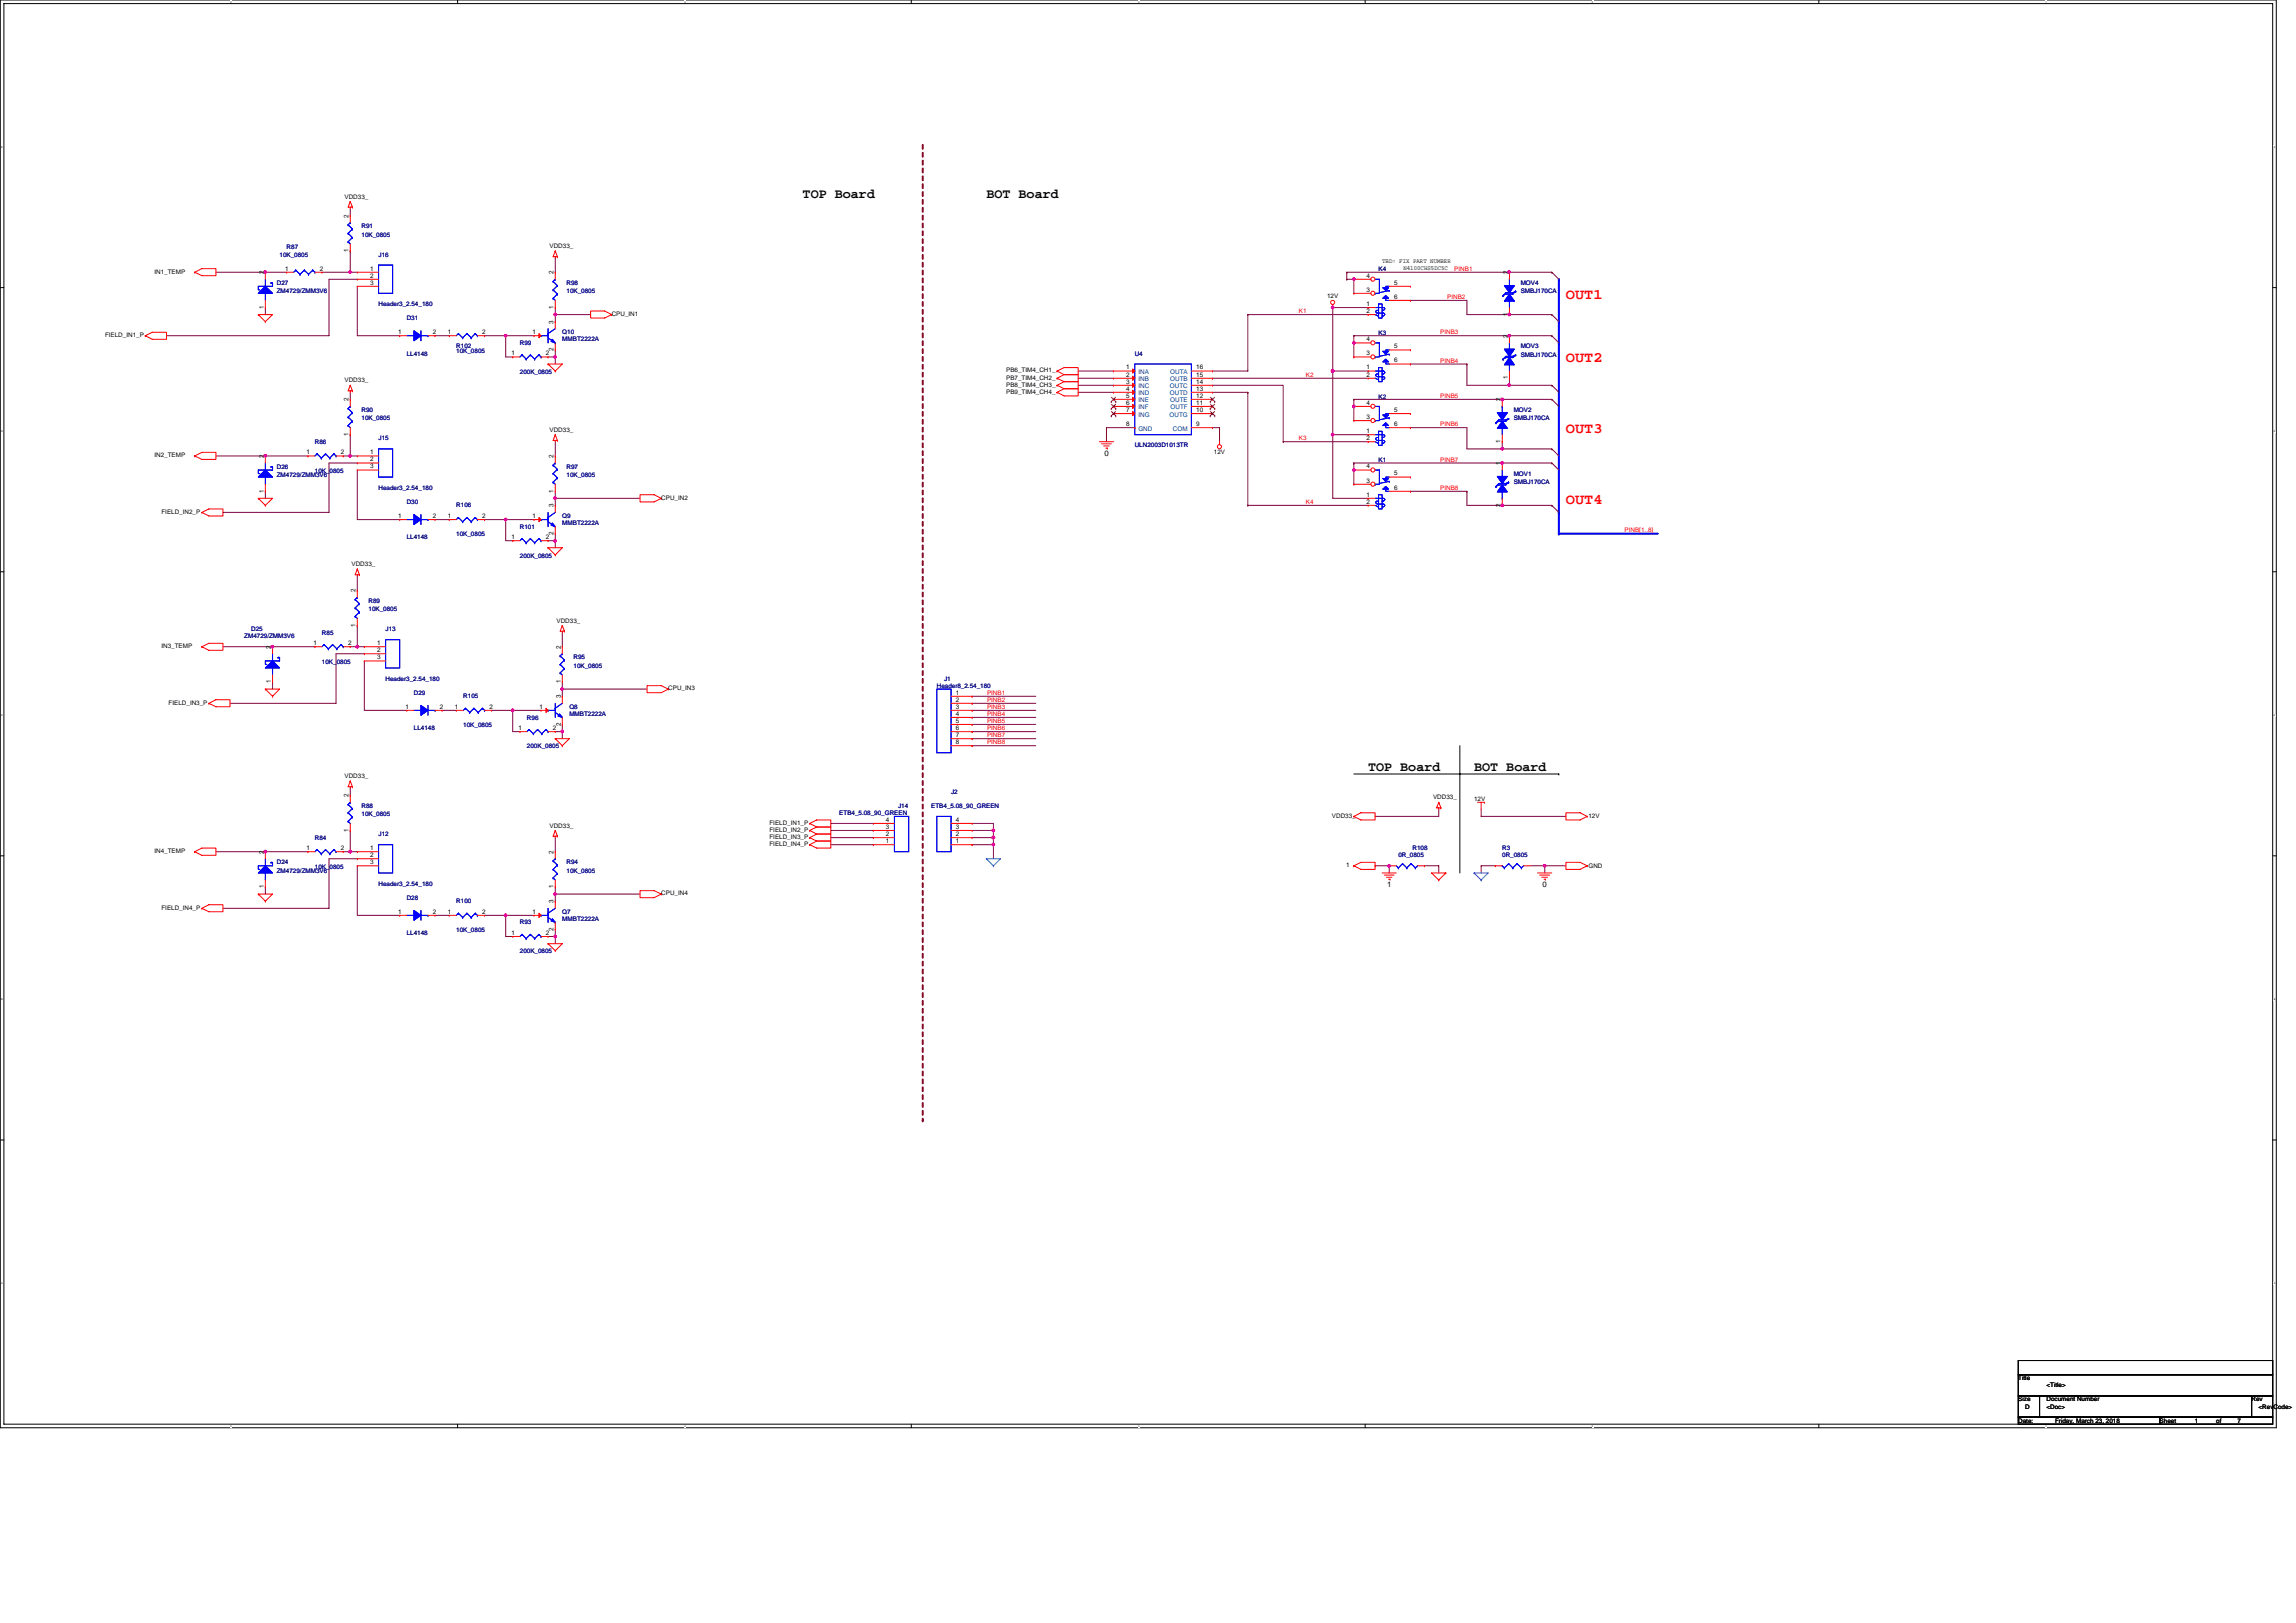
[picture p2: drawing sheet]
<svg xmlns="http://www.w3.org/2000/svg" width="297mm" height="210mm" viewBox="0 0 297 210" stroke-linecap="round" stroke-linejoin="round" font-family="sans-serif">
<defs><g id="words">
<g font-size="1.9" fill="#f00">
<text x="202.6" y="38.7">OUT1</text>
<text x="202.6" y="46.9">OUT2</text>
<text x="202.6" y="56">OUT3</text>
<text x="202.6" y="65.2">OUT4</text>
</g>
<g font-size="1.7">
<text x="103.8" y="25.7">TOP Board</text>
<text x="127.6" y="25.7">BOT Board</text>
<text x="177" y="99.7">TOP Board</text>
<text x="190.7" y="99.7">BOT Board</text>
</g>
<g font-size="1">
<text x="142.9" y="59">0</text>
<text x="179.4" y="114.8">1</text>
<text x="199.6" y="114.8">0</text>
</g>
<g font-size=".8">
<text x="44.6" y="25.7">VDD33_</text>
<text x="45.1" y="28.2" transform="rotate(-90 45.1 28.2)">2</text>
<text x="20" y="35.4">IN1_TEMP</text>
<text x="34.1" y="35.5" transform="rotate(-90 34.1 35.5)">2</text>
<text x="36.9" y="35">1</text>
<text x="41.4" y="35">2</text>
<text x="45.1" y="32.6" transform="rotate(-90 45.1 32.6)">1</text>
<text x="47.9" y="35">1</text>
<text x="47.9" y="35.9">2</text>
<text x="71.1" y="32.1">VDD33_</text>
<text x="71.6" y="35.5" transform="rotate(-90 71.6 35.5)">2</text>
<text x="176.8" y="35.9">4</text>
<text x="178.8" y="34">TBD: FIX PART NUMBER</text>
<text x="181.6" y="34.9">N4100CHS5DC5C</text>
<text x="195.1" y="35.5" transform="rotate(-90 195.1 35.5)">2</text>
<text x="34.1" y="39.9" transform="rotate(-90 34.1 39.9)">1</text>
<text x="47.9" y="36.8">3</text>
<text x="71.6" y="41.9" transform="rotate(-90 71.6 41.9)">3</text>
<text x="71.6" y="39.9" transform="rotate(-90 71.6 39.9)">1</text>
<text x="79.1" y="40.9">CPU_IN1</text>
<text x="171.7" y="38.5">12V</text>
<text x="176.8" y="37.7">3</text>
<text x="176.8" y="39.6">1</text>
<text x="176.8" y="40.5">2</text>
<text x="180.4" y="36.8">5</text>
<text x="180.4" y="38.7">6</text>
<text x="195.1" y="40.9" transform="rotate(-90 195.1 40.9)">1</text>
<text x="13.6" y="43.6">FIELD_IN1_P</text>
<text x="51.5" y="43.2">1</text>
<text x="56" y="43.2">2</text>
<text x="57.9" y="43.2">1</text>
<text x="62.4" y="43.2">2</text>
<text x="66.2" y="46">1</text>
<text x="68.9" y="43.2">1</text>
<text x="70.6" y="46">2</text>
<text x="71.6" y="45.4" transform="rotate(-90 71.6 45.4)">2</text>
<text x="145.7" y="47.8">1</text>
<text x="154.8" y="47.8">16</text>
<text x="176.8" y="44.2">4</text>
<text x="176.8" y="46">3</text>
<text x="176.8" y="47.8">1</text>
<text x="180.4" y="45.1">5</text>
<text x="180.4" y="46.9">6</text>
<text x="195.1" y="43.7" transform="rotate(-90 195.1 43.7)">2</text>
<text x="44.6" y="49.5">VDD33_</text>
<text x="45.1" y="51.9" transform="rotate(-90 45.1 51.9)">2</text>
<text x="130.2" y="48.2">PB6_TIM4_CH1_</text>
<text x="130.2" y="49.1">PB7_TIM4_CH2_</text>
<text x="130.2" y="50">PB8_TIM4_CH3_</text>
<text x="130.2" y="50.9">PB9_TIM4_CH4_</text>
<text x="145.7" y="48.7">2</text>
<text x="145.7" y="49.6">3</text>
<text x="145.7" y="50.5">4</text>
<text x="145.7" y="51.5">5</text>
<text x="145.7" y="52.4">6</text>
<text x="145.7" y="53.3">7</text>
<text x="154.8" y="50.5">13</text>
<text x="154.8" y="49.6">14</text>
<text x="154.8" y="51.5">12</text>
<text x="154.8" y="48.7">15</text>
<text x="154.8" y="53.3">10</text>
<text x="154.8" y="52.4">11</text>
<text x="176.8" y="48.7">2</text>
<text x="176.8" y="52.4">4</text>
<text x="180.4" y="53.3">5</text>
<text x="194.1" y="51.9" transform="rotate(-90 194.1 51.9)">2</text>
<text x="195.1" y="49.1" transform="rotate(-90 195.1 49.1)">1</text>
<text x="20" y="59.2">IN2_TEMP</text>
<text x="34.1" y="59.3" transform="rotate(-90 34.1 59.3)">2</text>
<text x="39.6" y="58.8">1</text>
<text x="44.1" y="58.8">2</text>
<text x="45.1" y="56.4" transform="rotate(-90 45.1 56.4)">1</text>
<text x="47.9" y="58.8">1</text>
<text x="47.9" y="59.7">2</text>
<text x="71.1" y="55.9">VDD33_</text>
<text x="71.6" y="59.3" transform="rotate(-90 71.6 59.3)">2</text>
<text x="145.7" y="55.1">8</text>
<text x="154.8" y="55.1">9</text>
<text x="157.1" y="58.8">12V</text>
<text x="176.8" y="54.2">3</text>
<text x="176.8" y="56">1</text>
<text x="176.8" y="56.9">2</text>
<text x="180.4" y="55.1">6</text>
<text x="194.1" y="57.3" transform="rotate(-90 194.1 57.3)">1</text>
<text x="34.1" y="63.7" transform="rotate(-90 34.1 63.7)">1</text>
<text x="47.9" y="60.6">3</text>
<text x="71.6" y="65.7" transform="rotate(-90 71.6 65.7)">3</text>
<text x="71.6" y="63.7" transform="rotate(-90 71.6 63.7)">1</text>
<text x="85.6" y="64.6">CPU_IN2</text>
<text x="176.8" y="60.6">4</text>
<text x="176.8" y="62.4">3</text>
<text x="176.8" y="64.3">1</text>
<text x="176.8" y="65.2">2</text>
<text x="180.4" y="61.5">5</text>
<text x="180.4" y="63.4">6</text>
<text x="194.1" y="65.6" transform="rotate(-90 194.1 65.6)">2</text>
<text x="194.1" y="60.2" transform="rotate(-90 194.1 60.2)">1</text>
<text x="20.9" y="66.5">FIELD_IN2_P</text>
<text x="51.5" y="67">1</text>
<text x="56" y="67">2</text>
<text x="57.9" y="67">1</text>
<text x="62.4" y="67">2</text>
<text x="66.2" y="69.7">1</text>
<text x="68.9" y="67">1</text>
<text x="70.6" y="69.7">2</text>
<text x="71.6" y="69.2" transform="rotate(-90 71.6 69.2)">2</text>
<text x="45.5" y="73.2">VDD33_</text>
<text x="46" y="76.6" transform="rotate(-90 46 76.6)">2</text>
<text x="20.9" y="83.8">IN3_TEMP</text>
<text x="35" y="83.9" transform="rotate(-90 35 83.9)">2</text>
<text x="40.6" y="83.5">1</text>
<text x="45" y="83.5">2</text>
<text x="46" y="81.1" transform="rotate(-90 46 81.1)">1</text>
<text x="48.8" y="83.5">1</text>
<text x="72" y="80.6">VDD33_</text>
<text x="72.5" y="83.9" transform="rotate(-90 72.5 83.9)">2</text>
<text x="35" y="88.4" transform="rotate(-90 35 88.4)">1</text>
<text x="48.8" y="84.4">2</text>
<text x="48.8" y="85.3">3</text>
<text x="72.5" y="88.4" transform="rotate(-90 72.5 88.4)">1</text>
<text x="86.5" y="89.3">CPU_IN3</text>
<text x="123.7" y="89.9">1</text>
<text x="21.8" y="91.2">FIELD_IN3_P</text>
<text x="52.4" y="91.7">1</text>
<text x="56.9" y="91.7">2</text>
<text x="58.8" y="91.7">1</text>
<text x="63.3" y="91.7">2</text>
<text x="67.1" y="94.4">1</text>
<text x="69.8" y="91.7">1</text>
<text x="71.5" y="94.4">2</text>
<text x="72.5" y="93.9" transform="rotate(-90 72.5 93.9)">2</text>
<text x="72.5" y="90.4" transform="rotate(-90 72.5 90.4)">3</text>
<text x="123.7" y="90.8">2</text>
<text x="123.7" y="91.7">3</text>
<text x="123.7" y="92.6">4</text>
<text x="123.7" y="93.5">5</text>
<text x="123.7" y="94.4">6</text>
<text x="123.7" y="95.4">7</text>
<text x="44.6" y="100.7">VDD33_</text>
<text x="123.7" y="96.3">8</text>
<text x="45.1" y="107.6" transform="rotate(-90 45.1 107.6)">1</text>
<text x="45.1" y="103.2" transform="rotate(-90 45.1 103.2)">2</text>
<text x="71.1" y="107.1">VDD33_</text>
<text x="99.5" y="106.7">FIELD_IN1_P</text>
<text x="99.5" y="107.6">FIELD_IN2_P</text>
<text x="114.6" y="107.2">3</text>
<text x="114.6" y="106.3">4</text>
<text x="123.7" y="107.2">3</text>
<text x="123.7" y="106.3">4</text>
<text x="172.3" y="105.8">VDD33_</text>
<text x="185.4" y="103.4">VDD33_</text>
<text x="190.7" y="103.6">12V</text>
<text x="205.5" y="105.9">12V</text>
<text x="20" y="110.4">IN4_TEMP</text>
<text x="34.1" y="110.5" transform="rotate(-90 34.1 110.5)">2</text>
<text x="39.6" y="110">1</text>
<text x="44.1" y="110">2</text>
<text x="47.9" y="110">1</text>
<text x="47.9" y="110.9">2</text>
<text x="47.9" y="111.8">3</text>
<text x="71.6" y="110.5" transform="rotate(-90 71.6 110.5)">2</text>
<text x="99.5" y="108.5">FIELD_IN3_P</text>
<text x="99.5" y="109.5">FIELD_IN4_P</text>
<text x="114.6" y="109.1">1</text>
<text x="114.6" y="108.2">2</text>
<text x="123.7" y="109.1">1</text>
<text x="123.7" y="108.2">2</text>
<text x="174.2" y="112.2">1</text>
<text x="205.5" y="112.3">GND</text>
<text x="20.9" y="117.7">FIELD_IN4_P</text>
<text x="34.1" y="114.9" transform="rotate(-90 34.1 114.9)">1</text>
<text x="51.5" y="118.2">1</text>
<text x="56" y="118.2">2</text>
<text x="57.9" y="118.2">1</text>
<text x="62.4" y="118.2">2</text>
<text x="68.9" y="118.2">1</text>
<text x="71.6" y="116.9" transform="rotate(-90 71.6 116.9)">3</text>
<text x="71.6" y="114.9" transform="rotate(-90 71.6 114.9)">1</text>
<text x="85.6" y="115.8">CPU_IN4</text>
<text x="66.2" y="120.9">1</text>
<text x="70.6" y="120.9">2</text>
<text x="71.6" y="120.4" transform="rotate(-90 71.6 120.4)">2</text>
<text x="261.1" y="178.6">Title</text>
<text x="264.8" y="179.5">&lt;Title&gt;</text>
<text x="261.1" y="181.3">Size</text>
<text x="261.1" y="184.1">Date:</text>
<text x="262" y="182.2">D</text>
<text x="264.8" y="181.3">Document Number</text>
<text x="264.8" y="182.2">&lt;Doc&gt;</text>
<text x="265.9" y="184.1">Friday, March 23, 2018</text>
<text x="279.4" y="184.1">Sheet</text>
<text x="284" y="184.1">1</text>
<text x="286.7" y="184.1">of</text>
<text x="289.5" y="184.1">7</text>
<text x="291.3" y="181.3">Rev</text>
<text x="292.2" y="182.2">&lt;RevCode&gt;</text>
</g>
<g font-size=".8" fill="#000080">
<text x="46.8" y="29.5">R91</text>
<text x="36.2" y="33.2">10K_0805</text>
<text x="37.1" y="32.3">R87</text>
<text x="46.8" y="30.6">10K_0805</text>
<text x="49" y="33.2">J16</text>
<text x="178.3" y="35.1">K4</text>
<text x="35.8" y="36.9">D27</text>
<text x="35.8" y="38">ZM4729/ZMM3V6</text>
<text x="49" y="39.6">Header3_2.54_180</text>
<text x="52.6" y="41.4">D31</text>
<text x="73.3" y="36.9">R98</text>
<text x="73.3" y="38">10K_0805</text>
<text x="196.7" y="36.9">MOV4</text>
<text x="196.7" y="38">SMBJ170CA</text>
<text x="52.6" y="46">LL4148</text>
<text x="59" y="45.1">R102</text>
<text x="59" y="45.6">10K_0805</text>
<text x="67.3" y="44.6">R99</text>
<text x="72.7" y="43.2">Q10</text>
<text x="72.7" y="44.2">MMBT2222A</text>
<text x="146.8" y="46.1">U4</text>
<text x="178.3" y="43.3">K3</text>
<text x="196.7" y="45.1">MOV3</text>
<text x="196.7" y="46.2">SMBJ170CA</text>
<text x="46.8" y="53.3">R90</text>
<text x="67.3" y="48.4">200K_0805</text>
<text x="178.3" y="51.6">K2</text>
<text x="195.8" y="53.3">MOV2</text>
<text x="40.7" y="57.4">R86</text>
<text x="46.8" y="54.4">10K_0805</text>
<text x="49" y="57">J15</text>
<text x="146.8" y="57.9">ULN2003D1013TR</text>
<text x="178.3" y="59.8">K1</text>
<text x="195.8" y="54.4">SMBJ170CA</text>
<text x="35.8" y="60.6">D26</text>
<text x="35.8" y="61.7">ZM4729/ZMM3V6</text>
<text x="40.7" y="61.2">10K_0805</text>
<text x="49" y="63.4">Header3_2.54_180</text>
<text x="52.6" y="65.2">D30</text>
<text x="59" y="65.7">R106</text>
<text x="73.3" y="60.6">R97</text>
<text x="73.3" y="61.7">10K_0805</text>
<text x="195.8" y="61.5">MOV1</text>
<text x="195.8" y="62.6">SMBJ170CA</text>
<text x="52.6" y="69.8">LL4148</text>
<text x="59" y="69.4">10K_0805</text>
<text x="67.3" y="68.4">R101</text>
<text x="72.7" y="67">Q9</text>
<text x="72.7" y="67.9">MMBT2222A</text>
<text x="47.7" y="78">R89</text>
<text x="67.3" y="72.1">200K_0805</text>
<text x="31.6" y="82.6">ZM4729/ZMM3V6</text>
<text x="32.5" y="81.7">D25</text>
<text x="41.7" y="82.1">R85</text>
<text x="47.7" y="79.1">10K_0805</text>
<text x="49.9" y="81.7">J13</text>
<text x="41.7" y="85.9">10K_0805</text>
<text x="49.9" y="88.1">Header3_2.54_180</text>
<text x="53.5" y="89.9">D29</text>
<text x="74.2" y="85.3">R95</text>
<text x="74.2" y="86.4">10K_0805</text>
<text x="121.2" y="89">Header8_2.54_180</text>
<text x="122.1" y="88.1">J1</text>
<text x="53.5" y="94.4">LL4148</text>
<text x="59.9" y="90.3">R105</text>
<text x="59.9" y="94.1">10K_0805</text>
<text x="68.2" y="93.1">R96</text>
<text x="73.7" y="91.7">Q8</text>
<text x="73.7" y="92.6">MMBT2222A</text>
<text x="68.2" y="96.8">200K_0805</text>
<text x="46.8" y="104.5">R88</text>
<text x="46.8" y="105.6">10K_0805</text>
<text x="108.6" y="105.4">ETB4_5.08_90_GREEN</text>
<text x="116.2" y="104.5">J14</text>
<text x="120.5" y="104.5">ETB4_5.08_90_GREEN</text>
<text x="123" y="102.7">J2</text>
<text x="35.8" y="111.8">D24</text>
<text x="35.8" y="112.9">ZM4729/ZMM3V6</text>
<text x="40.7" y="108.6">R84</text>
<text x="40.7" y="112.4">10K_0805</text>
<text x="49" y="108.2">J12</text>
<text x="73.3" y="111.8">R94</text>
<text x="73.3" y="112.9">10K_0805</text>
<text x="180.9" y="110.9">0R_0805</text>
<text x="182.7" y="110">R108</text>
<text x="194.3" y="110">R3</text>
<text x="194.3" y="110.9">0R_0805</text>
<text x="49" y="114.6">Header3_2.54_180</text>
<text x="52.6" y="116.4">D28</text>
<text x="59" y="116.9">R100</text>
<text x="67.3" y="119.6">R93</text>
<text x="72.7" y="118.2">Q7</text>
<text x="72.7" y="119.1">MMBT2222A</text>
<text x="52.6" y="121">LL4148</text>
<text x="59" y="120.6">10K_0805</text>
<text x="67.3" y="123.4">200K_0805</text>
</g>
<g font-size=".8" fill="#f00">
<text x="188.1" y="35">PINB1</text>
<text x="168" y="40.5">K1</text>
<text x="187.2" y="38.7">PINB2</text>
<text x="186.3" y="46.9">PINB4</text>
<text x="186.3" y="43.2">PINB3</text>
<text x="168.9" y="48.7">K2</text>
<text x="186.3" y="51.5">PINB5</text>
<text x="168" y="57">K3</text>
<text x="186.3" y="55.1">PINB6</text>
<text x="186.3" y="59.7">PINB7</text>
<text x="168.9" y="65.2">K4</text>
<text x="186.3" y="63.4">PINB8</text>
<text x="210.2" y="68.8">PINB[1..8]</text>
<text x="127.7" y="89.9">PINB1</text>
<text x="127.7" y="90.8">PINB2</text>
<text x="127.7" y="94.5">PINB6</text>
<text x="127.7" y="92.6">PINB4</text>
<text x="127.7" y="91.7">PINB3</text>
<text x="127.7" y="93.5">PINB5</text>
<text x="127.7" y="95.4">PINB7</text>
<text x="127.7" y="96.3">PINB8</text>
</g>
<g font-size=".8" fill="#004080">
<text x="147.3" y="48.4">INA</text>
<text x="147.3" y="49.3">INB</text>
<text x="147.3" y="50.2">INC</text>
<text x="147.3" y="51.1">IND</text>
<text x="147.3" y="52">INE</text>
<text x="147.3" y="53">INF</text>
<text x="147.3" y="53.9">ING</text>
<text x="151.3" y="53.9">OUTG</text>
<text x="151.4" y="51.1">OUTD</text>
<text x="151.4" y="50.2">OUTC</text>
<text x="151.4" y="52">OUTE</text>
<text x="151.4" y="49.3">OUTB</text>
<text x="151.4" y="48.4">OUTA</text>
<text x="151.4" y="53">OUTF</text>
<text x="147.3" y="55.7">GND</text>
<text x="151.7" y="55.7">COM</text>
</g>
<g font-size=".3">
<text x="29.8" y=".4">5</text>
<text x="88.5" y=".4">4</text>
<text x="147.2" y=".4">3</text>
<text x="205.9" y=".4">2</text>
<text x="264.6" y=".4">1</text>
<text x=".2" y="19.1">E</text>
<text x="294.1" y="19.1">E</text>
<text x=".2" y="55.9">D</text>
<text x="294.1" y="55.9">D</text>
<text x=".2" y="92.6">C</text>
<text x="294.1" y="92.6">C</text>
<text x=".2" y="129.4">B</text>
<text x="294.1" y="129.4">B</text>
<text x=".2" y="166.2">A</text>
<text x="294.1" y="166.2">A</text>
<text x="29.8" y="184.6">5</text>
<text x="88.5" y="184.6">4</text>
<text x="147.2" y="184.6">3</text>
<text x="205.9" y="184.6">2</text>
<text x="264.6" y="184.6">1</text>
</g>
</g></defs>
<path d="M0 0h294.5v184.7h-294.5zM.5 .5h293.5v183.8h-293.5z" fill="none" stroke="#000" stroke-width=".13"/>
<g fill="#fff">
<path d="M29.8 .1h.2v.3h-.2z"/>
<path d="M29.8 184.3h.2v.4h-.2z"/>
</g>
<path d="M59.2 0v.5M59.2 184.3v.4" fill="none" stroke="#000" stroke-width=".13"/>
<g fill="#fff">
<path d="M88.5 .1h.2v.3h-.2z"/>
<path d="M88.5 184.3h.2v.4h-.2z"/>
</g>
<path d="M117.9 0v.5M117.9 184.3v.4" fill="none" stroke="#000" stroke-width=".13"/>
<g fill="#fff">
<path d="M147.2 .1h.2v.3h-.2z"/>
<path d="M147.2 184.3h.2v.4h-.2z"/>
</g>
<path d="M176.6 0v.5M176.6 184.3v.4" fill="none" stroke="#000" stroke-width=".13"/>
<g fill="#fff">
<path d="M205.9 .1h.2v.3h-.2z"/>
<path d="M205.9 184.3h.2v.4h-.2z"/>
</g>
<path d="M235.3 0v.5M235.3 184.3v.4" fill="none" stroke="#000" stroke-width=".13"/>
<g fill="#fff">
<path d="M264.6 .1h.2v.3h-.2z"/>
<path d="M264.6 184.3h.2v.4h-.2z"/>
<path d="M.2 18.8h.2v.4h-.2z"/>
<path d="M294.1 18.8h.3v.4h-.3z"/>
<path d="M.2 55.6h.2v.3h-.2z"/>
<path d="M294.1 55.6h.3v.3h-.3z"/>
</g>
<path d="M0 37.2h.5M294 37.2h.5" fill="none" stroke="#000" stroke-width=".13"/>
<g fill="#fff">
<path d="M.2 92.4h.2v.3h-.2z"/>
<path d="M294.1 92.4h.3v.3h-.3z"/>
</g>
<path d="M0 74h.5M294 74h.5" fill="none" stroke="#000" stroke-width=".13"/>
<g fill="#fff">
<path d="M.2 129.1h.2v.4h-.2z"/>
<path d="M294.1 129.1h.3v.4h-.3z"/>
</g>
<path d="M0 110.7h.5M294 110.7h.5" fill="none" stroke="#000" stroke-width=".13"/>
<g fill="#fff">
<path d="M.2 165.9h.2v.3h-.2z"/>
<path d="M294.1 165.9h.2v.3h-.2z"/>
</g>
<path d="M188.9 96.5v16.4M175.2 100.1h26.5M201.7 100.1h.1M0 147.5h.5M294 147.5h.5M261.1 176h32.9v1.9h-32.9zM261.1 177.9h32.9v2.7h-32.9zM261.1 183.3h18.3v1h-18.3zM261.1 180.6h2.8v2.7h-2.8zM263.9 180.6h27.4v2.7h-27.4zM279.4 183.3h14.6v1h-14.6zM291.3 180.6h2.7v2.7h-2.7z" fill="none" stroke="#000" stroke-width=".13"/>
<path d="M119.4 18.8v126.1M119.4 144.9h.1" fill="none" stroke="#800000" stroke-width=".25" stroke-dasharray=".5 .5"/>
<path d="M201.7 36.1v30.2M201.7 36.1h.1M201.7 44.4h.1M201.7 41.6h.1M201.7 66.3h.1M201.7 69h.1M201.7 66.3v2.7M201.7 69h12.8" fill="none" stroke="#00f" stroke-width=".25"/>
<g fill="none" stroke="#800040" stroke-width=".13">
<path d="M27.9 35.2h6.4M34.3 35.2h.1M34.3 39.8v.9M34.3 35.2h2.8M41.7 35.2h3.6M45.3 32.5v2.7h.9M45.3 32.5h.1M45.3 27v.9M46.2 36.1h-3.6v7.3h-21.1M46.2 37v6.4h5.5M71.8 33.4v1.8M71.8 39.8v.9"/>
<path d="M172.4 39.8h4.6M172.4 39.8h.1M172.4 39.8v8.2M174.2 36.1h1v1.9M174.2 36.1h.1M174.2 35.2v.9M174.2 35.2h.1M174.2 35.2h26.6M182.5 38.9h.1M182.5 38.9h7.3v1.8h5.5M195.3 35.2h.1M200.8 35.2h.1"/>
<path d="M200.8 35.2l.9 .9M27.9 59h6.4M34.3 59h.1M34.3 59h5.5M44.4 59h.9M45.3 59h.9M45.3 56.2h.1M45.3 50.8v.9M45.3 56.2v2.8M46.2 59.9h-3.6v6.4h-13.8M56.3 43.4h1.8M62.7 43.4h2.7"/>
<path d="M65.4 43.4h3.7M65.4 43.4h.1M65.4 43.4v2.8h.9M70.9 46.2h.9M71.8 46.2h.1M71.8 40.7v.9M71.8 40.7h.1M71.8 45.3v.9M71.8 57.1v1.9M71.8 40.7h4.6M71.8 46.2v.9M139.5 48h4.6"/>
<path d="M139.5 48.9h4.6M139.5 49.8h4.6M139.5 50.8h4.6M146.8 55.3h-3.7v1.8M156.9 48.9h.1M156.9 55.3h.9v1.8M156.9 49.8h9.1v7.3M156.9 50.8h4.5M156.9 48.9h20.1M161.4 40.7h.1M161.4 40.7v7.3h-4.5M161.4 50.8h.1"/>
<path d="M161.4 40.7h15.6M161.4 50.8v14.6M166 57.1h.1M166 57.1h11M172.4 48v16.5h4.6M172.4 48h4.6M172.4 56.2h.1M172.4 48h.1M172.4 56.2h4.6M175.2 52.6h.1M175.2 44.4h.1M175.2 43.4h.1"/>
<path d="M175.2 51.7h.1M175.2 59.9h.1M175.2 43.4v1M175.2 51.7v.9M175.2 51.7h25.6M175.2 44.4v1.8M175.2 52.6v1.8M175.2 59.9v2.8M175.2 43.4h25.6M175.2 59.9h25.6M182.5 55.3h7.3v2.8h4.5M182.5 55.3h.1"/>
<path d="M182.5 47.1h.1M182.5 47.1h7.3M189.8 47.1h.1M189.8 47.1v2.7h5.5M194.3 58.1h.1M194.3 51.7h.1M194.3 59.9h.1M194.3 57.1v1M194.3 58.1h6.5M195.3 49.8h.1M195.3 43.4h.1M195.3 40.7h.1"/>
<path d="M195.3 48.9v.9M195.3 49.8h5.5M195.3 40.7h5.5M200.8 49.8h.1M200.8 51.7h.1M200.8 40.7h.1M200.8 43.4h.1M200.8 58.1h.1M200.8 59.9h.1M200.8 49.8l.9 1M200.8 51.7l.9 .9M200.8 40.7l.9 .9"/>
<path d="M200.8 43.4l.9 1M200.8 58.1l.9 .9M200.8 59.9l.9 .9M34.3 63.6v.9M46.2 60.8v6.4h5.5M46.2 74.5v1.9M56.3 67.2h1.8M62.7 67.2h2.7M65.4 67.2h3.7M65.4 67.2h.1M65.4 67.2v2.8h.9M70.9 70h.9"/>
<path d="M71.8 70h.1M71.8 63.6v.9M71.8 64.5v.9M71.8 64.5h.1M71.8 69v1M71.8 70v.9M71.8 64.5h11M161.4 65.4h.1M161.4 65.4h15.6M175.2 60.8h.1M182.5 63.6h.1M182.5 63.6h7.3"/>
<path d="M189.8 63.6h.1M189.8 63.6v1.8h4.5M194.3 65.4h.1M194.3 65.4h6.5M200.8 65.4h.1M200.8 65.4l.9 .9M28.8 83.7h6.5M35.3 83.7h.1M35.3 88.2v1M35.3 83.7h5.4M45.3 83.7h.9M46.2 83.7h.9"/>
<path d="M46.2 80.9h.1M46.2 80.9v2.8M47.1 85.5v6.4h5.5M47.1 84.6h-3.6v6.4h-13.7M57.2 91.9h1.8M63.6 91.9h2.7M66.3 91.9h3.7M66.3 91.9h.1M66.3 91.9v2.8h1M71.8 94.7h.9M72.7 94.7h.1M72.7 88.2v1"/>
<path d="M72.7 81.9v1.8M72.7 89.2v.9M72.7 89.2h.1M72.7 93.7v1M72.7 94.7v.9M72.7 89.2h11M125.8 96.5h.1M125.8 91h.1M125.8 94.7h.1M125.8 92.8h.1M125.8 91.9h.1M125.8 93.7h.1"/>
<path d="M125.8 90.1h.1M125.8 95.6h.1M125.8 96.5h8.2M125.8 91h8.2M125.8 94.7h8.2M125.8 92.8h8.2M125.8 91.9h8.2M125.8 93.7h8.2M125.8 90.1h8.2M125.8 95.6h8.2M27.9 110.2h6.4M34.3 110.2h.1"/>
<path d="M34.3 114.8v.9M34.3 110.2h5.5M44.4 110.2h.9M45.3 110.2h.9M45.3 107.4h.1M45.3 102v.9M45.3 107.4v2.8M46.2 112v6.4h5.5M46.2 111.1h-3.6v6.4h-13.8M56.3 118.4h1.8M62.7 118.4h2.7M65.4 118.4h3.7"/>
<path d="M65.4 118.4h.1M65.4 118.4v2.8h.9M71.8 114.8v.9M71.8 108.4v1.8M71.8 115.7v.9M71.8 115.7h.1M71.8 115.7h11M107.5 106.5h5.5M107.5 107.4h5.5M107.5 108.4h5.5M107.5 109.3h5.5M125.8 109.3h2.7v1.8"/>
<path d="M125.8 109.3h.1M125.8 106.5h2.7v.9M125.8 108.4h2.7M125.8 107.4h2.7M128.5 107.4h.1M128.5 108.4h.1M128.5 107.4v1.9M177.9 112h.1M177.9 112h1.8v.9M184.3 112h1.8v.9M186.1 104.7v.9h-8.2M191.6 104.7v.9h11"/>
<path d="M193.4 112h-1.8v.9M198 112h1.9M199.9 112h.1M199.9 112v.9M199.9 112h2.7M70.9 121.2h.9M71.8 121.2h.1M71.8 120.2v1M71.8 121.2v.9"/>
</g>
<g fill="#f0f" stroke="#f0f" stroke-width=".13">
<path d="M194.2 59.8h.3v.2h-.3z" fill-rule="evenodd"/>
<path d="M71.7 46h.2v.3h-.2z" fill-rule="evenodd"/>
<path d="M71.7 64.3h.2v.3h-.2z" fill-rule="evenodd"/>
<path d="M46.1 83.5h.2v.3h-.2z" fill-rule="evenodd"/>
<path d="M66.2 91.8h.2v.2h-.2z" fill-rule="evenodd"/>
<path d="M34.2 110h.2v.3h-.2z" fill-rule="evenodd"/>
<path d="M45.2 110h.2v.3h-.2z" fill-rule="evenodd"/>
<path d="M128.4 109.1h.2v.3h-.2z" fill-rule="evenodd"/>
<path d="M128.4 108.2h.2v.3h-.2z" fill-rule="evenodd"/>
<path d="M128.4 107.3h.2v.3h-.2z" fill-rule="evenodd"/>
<path d="M128.4 108.2h.2v.3h-.2z" fill-rule="evenodd"/>
<circle cx="195.3" cy="49.8" r=".17"/>
<circle cx="194.3" cy="58.1" r=".17"/>
<circle cx="194.3" cy="51.7" r=".17"/>
<circle cx="175.2" cy="52.6" r=".17"/>
<circle cx="195.3" cy="43.4" r=".17"/>
<circle cx="175.2" cy="44.3" r=".17"/>
<circle cx="194.3" cy="65.4" r=".17"/>
<circle cx="195.3" cy="40.7" r=".17"/>
<circle cx="195.3" cy="35.2" r=".17"/>
<circle cx="175.2" cy="60.8" r=".17"/>
<circle cx="175.2" cy="36.1" r=".17"/>
<circle cx="172.4" cy="56.2" r=".17"/>
<circle cx="172.4" cy="48" r=".17"/>
<circle cx="172.4" cy="39.8" r=".17"/>
<circle cx="45.3" cy="35.2" r=".17"/>
<circle cx="34.3" cy="35.2" r=".17"/>
<circle cx="71.8" cy="40.7" r=".17"/>
<circle cx="65.4" cy="43.4" r=".17"/>
<circle cx="34.3" cy="59" r=".17"/>
<circle cx="45.3" cy="59" r=".17"/>
<circle cx="71.8" cy="70" r=".17"/>
<circle cx="65.4" cy="67.2" r=".17"/>
<circle cx="35.2" cy="83.7" r=".17"/>
<circle cx="72.7" cy="94.6" r=".17"/>
<circle cx="72.7" cy="89.2" r=".17"/>
<circle cx="71.8" cy="121.2" r=".17"/>
<circle cx="71.8" cy="115.7" r=".17"/>
<circle cx="65.4" cy="118.4" r=".17"/>
<circle cx="199.8" cy="112" r=".17"/>
<circle cx="179.7" cy="112" r=".17"/>
</g>
<g fill="none" stroke="#f00" stroke-width=".13">
<path d="M25.2 35.2l.9-.4h1.8v.9h-1.8zM25.2 35.2h.1M45.3 26.1l-.3 .7h.6M45.3 26.8v.2M45.3 26.1h.1M45.3 26.1l.3 .7M45.6 26.8h.1M71.8 32.5l-.2 .7h.5M71.8 33.2v.2M71.8 32.5h.1M71.8 32.5l.3 .7M72.1 33.2h.1"/>
<path d="M172.4 39.4v.4M18.8 43.4l.9-.4h1.8v.9h-1.8zM18.8 43.4h.1M25.2 59l.9-.5h1.8v.9h-1.8zM25.2 59h.1M33.4 40.7h1.9l-1 .9M33.4 40.7h.1M33.4 40.7l.9 .9M34.3 41.6h.1M34.3 59h.1M34.3 59v.9M45.3 49.8l-.3 .8h.6"/>
<path d="M45.3 50.6v.2M45.3 49.8h.1M45.3 49.8l.3 .8M45.6 50.6h.1M66.3 46.2h.1M66.3 46.2h1M70 46.2h.9M70.9 47.1h1.8l-.9 .9M70.9 47.1h.1M70.9 46.2h.1M70.9 47.1l.9 .9M71.8 48h.1"/>
<path d="M71.8 56.2l-.2 .8h.5M71.8 57v.1M71.8 56.2h.1M71.8 56.2l.3 .8M72.1 57h.1M76.4 40.2h1.8l.9 .5-.9 .4h-1.8zM79.1 40.7h.1M136.8 48l.9-.4h1.8v.9h-1.8M136.8 48h.1M136.8 48.9h.1M136.8 49.8h.1M136.8 50.8h.1"/>
<path d="M136.8 48l.9 .5M136.8 48.9l.9 .5M136.8 49.8l.9 .5M137.7 48.5h1.8v.9h-1.8M137.7 49.4h1.8v.9h-1.8M137.7 50.3h1.8v.9h-1.8l-.9-.4M137.7 48.5l-.9 .4M137.7 49.4l-.9 .4M137.7 50.3l-.9 .5M142.2 57.1h1.9M142.5 57.4h1.3M142.8 57.7h.7"/>
<path d="M143.1 58h.2M143.3 58h.1M157.8 57.1v.4M26.1 66.3l.9-.5h1.8v1h-1.8zM26.1 66.3h.1M33.4 64.5h1.9l-1 .9M33.4 64.5h.1M33.4 64.5l.9 .9M34.3 65.4h.1M34.3 63.6h.1M34.3 62.7v.9M46.2 73.6l-.3 .8h.6"/>
<path d="M46.2 74.4v.1M46.2 73.6h.1M46.2 73.6l.3 .8M46.5 74.4h.1M51.7 67.2h.1M51.7 67.2h.9M55.4 67.2h.9M56.3 67.2h.1M58.1 67.2h.1M58.1 67.2h.9M61.8 67.2h.9M62.7 67.2h.1"/>
<path d="M70.9 70.9h1.8l-.9 .9M70.9 70.9h.1M70.9 70.9l.9 .9M71.8 71.8h.1M82.8 64h1.8l1 .5-1 .4h-1.8zM85.6 64.5h.1M26.1 83.7l.9-.5h1.8v.9h-1.8zM26.1 83.7h.1M27 91l.9-.5h1.9v.9h-1.9zM27 91h.1M34.3 89.2h1.9l-.9 .9M34.3 89.2h.1"/>
<path d="M34.3 89.2l1 .9M35.3 90.1h.1M71.8 95.6h1.9l-1 .9M71.8 95.6h.1M71.8 95.6l.9 .9M72.7 80.9l-.2 .8h.5M72.7 81.7v.2M72.7 80.9h.1M72.7 96.5h.1M72.7 88.2h.1M72.7 83.7h.1M72.7 80.9l.3 .8"/>
<path d="M72.7 83.7v.9M72.7 87.3v.9M73 81.7h.1M83.7 88.7h1.9l.9 .5-.9 .4h-1.9zM86.5 89.2h.1M123 90.1h2.8M123 91h2.8M123 91.9h2.8M123 92.8h2.8M123 93.7h2.8M123 94.7h2.8M123 95.6h2.8"/>
<path d="M123 96.5h2.8M125.8 90.1h.1M125.8 91h.1M125.8 91.9h.1M125.8 92.8h.1M125.8 93.7h.1M125.8 94.7h.1M125.8 95.6h.1M125.8 96.5h.1M25.2 110.2l.9-.5h1.8v1h-1.8zM25.2 110.2h.1M26.1 117.5l.9-.4h1.8v.9h-1.8z"/>
<path d="M26.1 117.5h.1M33.4 115.7h1.9l-1 .9M33.4 115.7h.1M33.4 115.7l.9 .9M34.3 116.6h.1M45.3 101l-.3 .8h.6M45.3 101.8v.2M45.3 101h.1M45.3 101l.3 .8M45.6 101.8h.1M51.7 118.4h.1M51.7 118.4h.9"/>
<path d="M55.4 118.4h.9M56.3 118.4h.1M58.1 118.4h.1M58.1 118.4h.9M61.8 118.4h.9M62.7 118.4h.1M71.8 107.4l-.2 .8h.5M71.8 108.2v.2M71.8 107.4h.1M71.8 107.4l.3 .8M72.1 108.2h.1M82.8 115.2h1.8l1 .5-1 .4h-1.8z"/>
<path d="M85.6 115.7h.1M104.8 106.5l.9-.4h1.8v.9h-1.8M104.8 106.5h.1M104.8 107.4h.1M104.8 108.4h.1M104.8 109.3h.1M104.8 106.5l.9 .5M104.8 107.4l.9 .5M104.8 108.4l.9 .4M105.7 107h1.8v.9h-1.8M105.7 107.9h1.8v.9h-1.8M105.7 108.8h1.8v.9h-1.8l-.9-.4"/>
<path d="M105.7 107l-.9 .4M105.7 107.9l-.9 .5M105.7 108.8l-.9 .5M175.2 105.6l.9-.4h1.8v.9h-1.8zM175.2 105.6h.1M175.2 112l.9-.4h1.8v.9h-1.8zM175.2 112h.1M178.8 112.9h1.8M179.1 113.2h1.3M179.4 113.5h.7M179.6 113.7h.2M179.8 113.7h.1"/>
<path d="M186.1 113.9h.1M186.1 103.8l-.2 .7h.5M186.1 104.5v.2M186.1 103.8h.1M186.1 103.8l.3 .7M186.4 104.5h.1M187 112.9h-1.8l.9 1M187 112.9h.1M187 112.9l-.9 1M191.2 103.8h.9M191.6 103.8v.9M192.1 103.8h.1"/>
<path d="M193.4 112h.1M193.4 112h.9M197.1 112h.9M198.9 112.9h1.9M199.2 113.2h1.3M199.5 113.5h.7M199.7 113.7h.2M199.9 113.7h.1M202.6 111.6h1.8l.9 .4-.9 .5h-1.8zM202.6 105.2h1.8l.9 .4-.9 .5h-1.8zM205.3 112h.1M205.3 105.6h.1"/>
<path d="M70.9 122.1h1.8l-.9 .9M70.9 122.1h.1M70.9 122.1l.9 .9M71.8 123h.1"/>
<circle cx="172.4" cy="39.1" r=".27"/>
<circle cx="157.8" cy="57.8" r=".27"/>
</g>
<path d="M127.6 111.1h1.8l-.9 .9M127.6 111.1h.1M127.6 111.1l.9 .9M128.5 112h.1M190.7 112.9h1.8l-.9 1M190.7 112.9h.1M190.7 112.9l.9 1M191.6 113.9h.1" fill="none" stroke="#0080ff" stroke-width=".13"/>
<g fill="none" stroke="#00f" stroke-width=".13">
<path d="M34.3 59.9v.9M67.5 45.9h.1M67.5 45.9l-.2 .3M67.5 45.9l.6 .6M68.1 46.5h.1M68.6 45.9h.1M68.6 45.9l-.5 .6M68.6 45.9l.6 .6M69.2 46.5h.1M69.7 45.9h.1M69.7 45.9l-.5 .6M69.7 45.9l.3 .3"/>
<path d="M70 46.2h.1M177.9 48.9l.1 .1M177.9 48h1.1M177.9 44.4h.6v1.8h-.6M177.9 46.2h.1M178.1 49l.1 .1M178.2 48.4l-.2 .1 .2 .2M178.2 48.4h.1M178.2 48.7h.8M178.3 49.1h.1M178.3 47.6h.5v1.8h-.5zM178.8 48.4h.2"/>
<path d="M178.8 49.1h.2M179 48l.2 .2-.2 .2M179 48.7l.2 .2-.2 .2M179.3 46.8v.3h.4M179.7 45.8h.1M179.7 45.3h-.4v.3M179.7 45.8l-1.2 .3M34.3 61.7v1M35.1 60.4h.2v.4h-1.9v.5h.2M35.1 60.4h.1M52.6 67.2h.9M54.5 66.6v1.3"/>
<path d="M54.5 67.2h.9M55.4 67.2h.1M59.3 67h.1M59.3 67l-.3 .2M59.3 67l.6 .5M59.9 67.5h.1M60.4 67h.1M60.4 67l-.5 .5M60.4 67l.6 .5M61 67.5h.1M61.5 67h.1M61.5 67l-.5 .5"/>
<path d="M61.5 67l.3 .2M61.8 67.2h.1M72.5 87.1h.1M72.5 86h.1M72.5 84.9h.1M72.5 87.1l.2 .2M72.5 86l.5 .5M72.5 84.9l.5 .5M72.7 84.6h.1M72.7 84.6l-.2 .3M73 86.5h.1M73 85.4h.1"/>
<path d="M73 86.5l-.5 .6M73 85.4l-.5 .6M121.2 89.2h1.8v8.2h-1.8zM52.6 118.4h.9M54.5 117.8v1.3M54.5 118.4h.9M55.4 118.4h.1M59.3 118.2h.1M59.3 118.2l-.3 .2M59.3 118.2l.6 .5M59.9 118.7h.1M60.4 118.2h.1"/>
<path d="M60.4 118.2l-.5 .5M60.4 118.2l.6 .5M61 118.7h.1M61.5 118.2h.1M61.5 118.2l-.5 .5M61.5 118.2l.3 .2M61.8 118.4h.1M194.3 112h.1M194.3 112l.3 .3M194.6 112.3h.1M195.2 111.7h.1M195.2 111.7l.5 .6"/>
<path d="M195.2 111.7l-.6 .6M195.7 112.3h.1M196.3 111.7h.1M196.3 111.7l.5 .6M196.3 111.7l-.6 .6M196.8 112.3h.1M197.1 112l-.3 .3"/>
</g>
<g fill="#00f" stroke="#00f" stroke-width=".13">
<path d="M34.3 60.8l1 .9h-1.9z" fill-rule="evenodd"/>
<path d="M34.3 60.8l1 .9h-1.9z" fill-rule="evenodd"/>
<path d="M53.5 66.6l1 .6-1 .7z" fill-rule="evenodd"/>
<path d="M53.5 66.6l1 .6-1 .7z" fill-rule="evenodd"/>
<path d="M53.5 117.8l1 .6-1 .7z" fill-rule="evenodd"/>
<path d="M53.5 117.8l1 .6-1 .7z" fill-rule="evenodd"/>
<path d="M178.9 45.4h.7l-.3 .4z" fill-rule="evenodd"/>
<path d="M178.9 46.8l.4-.3 .3 .3z" fill-rule="evenodd"/>
<path d="M178.9 45.4h.7l-.3 .4z" fill-rule="evenodd"/>
<path d="M178.9 46.8l.4-.3 .3 .3z" fill-rule="evenodd"/>
</g>
<circle cx="177.6" cy="44.4" r=".27" fill="#fff" stroke="#f00" stroke-width=".13"/>
<path d="M175.2 44.4h.1M175.2 44.4h2.2M179.7 45.3h2.8M182.5 45.3h.1" fill="none" stroke="#f00" stroke-width=".13"/>
<circle cx="177.6" cy="46.2" r=".27" fill="#fff" stroke="#f00" stroke-width=".13"/>
<g fill="none" stroke="#f00" stroke-width=".13">
<path d="M37.1 35.2h.1M37.1 35.2h.9M40.7 35.2h1M41.7 35.2h.1M195.3 35.2h.1M195.3 35.2v.9M195.3 39.8v.9M39.8 59h.1M39.8 59h.9M43.5 59h.9M44.4 59h.1M51.7 43.4h.1"/>
<path d="M51.7 43.4h.9M55.4 43.4h.9M56.3 43.4h.1M69.1 43.4h.1M69.1 43.4h.9M71.8 41.6h.1M71.8 45.3h.1M71.8 41.6v.9M71.8 44.4v.9M175.2 46.2h.1M175.2 46.2h2.2M177 48h.1"/>
<path d="M177 48.9h.1M177 48h.9M177 48.9h.9M179.7 47.1h2.8M182.5 47.1h.1M194.3 57.1h.1M194.3 51.7h.1M194.3 51.7v.9M194.3 56.2v.9M195.3 40.7h.1M69.1 67.2h.1M69.1 67.2h.9"/>
<path d="M71.8 65.4h.1M71.8 69h.1M71.8 65.4v.9M71.8 68.1v.9M40.7 83.7h.1M40.7 83.7h1M44.4 83.7h.9M45.3 83.7h.1M52.6 91.9h.1M52.6 91.9h.9M56.3 91.9h.9M57.2 91.9h.1"/>
<path d="M59 91.9h.1M59 91.9h.9M62.7 91.9h.9M63.6 91.9h.1M34.3 114.8h.1M34.3 110.2h.1M34.3 110.2v.9M34.3 113.9v.9M39.8 110.2h.1M39.8 110.2h.9M43.5 110.2h.9M44.4 110.2h.1"/>
<path d="M69.1 118.4h.1M69.1 118.4h.9M71.8 116.6h.1M71.8 116.6v.9M71.8 119.3v.9M113 109.3h.1M113 108.4h.1M113 107.4h.1M113 106.5h.1M113 109.3h2.7M113 108.4h2.7M113 107.4h2.7"/>
<path d="M113 106.5h2.7M123 109.3h2.8M123 108.4h2.8M123 107.4h2.8M123 106.5h2.8M125.8 109.3h.1M125.8 108.4h.1M125.8 107.4h.1M125.8 106.5h.1M179.7 112h.9M183.4 112h.9M184.3 112h.1"/>
<path d="M71.8 120.2h.1"/>
</g>
<g fill="none" stroke="#00f" stroke-width=".13">
<path d="M38.3 34.9h.1M38.3 34.9l-.3 .3M38.3 34.9l.5 .6M38.8 35.5h.1M39.4 34.9h.1M39.4 34.9l-.6 .6M39.4 34.9l.5 .6M39.9 35.5h.1M40.5 34.9h.1M40.5 34.9l-.6 .6M40.5 34.9l.2 .3M40.7 35.2h.1"/>
<path d="M194.5 38.2h.1M195.3 38.9v.9M195.3 36.1h.1M195.3 36.1v.9M196.1 37.7l-.4 .2h-.9l-.3 .3M196.1 37.7l-.4 .4h-.9l-.3 .1M196.1 37.7h.1M41 58.7h.1M41 58.7l-.3 .3M41 58.7l.6 .6M41.6 59.3h.1M42.1 58.7h.1"/>
<path d="M42.1 58.7l-.5 .6M42.1 58.7l.6 .6M42.7 59.3h.1M43.2 58.7h.1M43.2 58.7l-.5 .6M43.2 58.7l.3 .3M43.5 59h.1M52.6 43.4h.9M54.5 42.8v1.3M54.5 43.4h.9M55.4 43.4h.1M70 43.4h.1"/>
<path d="M70 43.4h.9M70.9 43.2h.1M70.9 42.5v1.9M70.9 43.7l.9 .7M71.8 44.4h.1M71.8 42.5l-.9 .7M193.5 54.7h.1M194.3 55.3v.9M194.3 52.6h.1M194.3 52.6v.9M195.2 54.1l-.4 .2h-.9l-.4 .4M195.2 54.1l-.4 .4h-.9l-.4 .2"/>
<path d="M195.2 54.1h.1M70 67.2h.1M70 67.2h.9M70.9 67h.1M70.9 66.3v1.8M70.9 67.5l.9 .6M71.8 68.1h.1M71.8 66.3l-.9 .7M177.9 65.4l.1 .1M177.9 64.5h1.1M177.9 60.8h.6v1.9h-.6M177.9 62.7h.1"/>
<path d="M178.1 65.4l.1 .2M178.2 64.8l-.2 .2 .2 .2M178.2 64.8h.1M178.2 65.2h.8M178.3 65.6h.1M178.3 64h.5v1.8h-.5zM178.8 64.8h.2M178.8 65.6h.2M179 64.5l.2 .1-.2 .2M179 65.2l.2 .2-.2 .2M179.3 63.3v.3h.4M179.7 62.3h.1"/>
<path d="M179.7 61.7h-.4v.3M179.7 62.3l-1.2 .2M41.9 83.4h.1M41.9 83.4l-.2 .3M41.9 83.4l.6 .5M42.5 83.9h.1M43 83.4h.1M43 83.4l-.5 .5M43 83.4l.6 .5M43.6 83.9h.1M44.1 83.4h.1M44.1 83.4l-.5 .5"/>
<path d="M44.1 83.4l.3 .3M44.4 83.7h.1M53.5 91.9h1M55.4 91.3v1.2M55.4 91.9h.9M56.3 91.9h.1M60.2 91.6h.1M60.2 91.6l-.3 .3M60.2 91.6l.6 .6M60.8 92.2h.1M61.3 91.6h.1M61.3 91.6l-.5 .6"/>
<path d="M61.3 91.6l.6 .6M61.9 92.2h.1M62.4 91.6h.1M62.4 91.6l-.5 .6M62.4 91.6l.3 .3M62.7 91.9h.1M34.3 112.9v1M34.3 111.1v.9M35.1 111.6h.2v.4h-1.9v.5h.2M35.1 111.6h.1M41 109.9h.1M41 109.9l-.3 .3"/>
<path d="M41 109.9l.6 .6M41.6 110.5h.1M42.1 109.9h.1M42.1 109.9l-.5 .6M42.1 109.9l.6 .6M42.7 110.5h.1M43.2 109.9h.1M43.2 109.9l-.5 .6M43.2 109.9l.3 .3M43.5 110.2h.1M70 118.4h.1M70 118.4h.9"/>
<path d="M70.9 118.2h.1M70.9 117.5v1.8M70.9 118.7l.9 .6M71.8 119.3h.1M71.8 117.5l-.9 .7M115.7 105.6h1.9v4.6h-1.9zM121.2 105.6h1.8v4.6h-1.8zM180.6 112l.3 .3M180.9 112.3h.1M181.5 111.7h.1M181.5 111.7l-.6 .6M181.5 111.7l.5 .6"/>
<path d="M182 112.3h.1M182.6 111.7h.1M182.6 111.7l-.6 .6M182.6 111.7l.5 .6M183.1 112.3h.1M183.4 112h.1M183.4 112l-.3 .3"/>
</g>
<g fill="#00f" stroke="#00f" stroke-width=".13">
<path d="M54.5 91.3l.9 .6-.9 .6z" fill-rule="evenodd"/>
<path d="M54.5 91.3l.9 .6-.9 .6z" fill-rule="evenodd"/>
<path d="M71.5 43.9l.3 .5-.5-.2z" fill-rule="evenodd"/>
<path d="M71.5 43.9l.3 .5-.5-.2z" fill-rule="evenodd"/>
<path d="M71.5 67.7l.3 .4-.5-.2z" fill-rule="evenodd"/>
<path d="M71.5 67.7l.3 .4-.5-.2z" fill-rule="evenodd"/>
<path d="M34.3 112l1 .9h-1.9z" fill-rule="evenodd"/>
<path d="M34.3 112l1 .9h-1.9z" fill-rule="evenodd"/>
<path d="M194.3 54.5l.7 .9h-1.3z" fill-rule="evenodd"/>
<path d="M193.7 53.4h1.3l-.7 .9z" fill-rule="evenodd"/>
<path d="M194.3 54.5l.7 .9h-1.3z" fill-rule="evenodd"/>
<path d="M193.7 53.4h1.3l-.7 .9z" fill-rule="evenodd"/>
<path d="M71.5 118.9l.3 .4-.5-.2z" fill-rule="evenodd"/>
<path d="M71.5 118.9l.3 .4-.5-.2z" fill-rule="evenodd"/>
<path d="M53.5 42.8l1 .6-1 .7z" fill-rule="evenodd"/>
<path d="M53.5 42.8l1 .6-1 .7z" fill-rule="evenodd"/>
<path d="M195.3 38.1l.6 .9h-1.3z" fill-rule="evenodd"/>
<path d="M194.6 37h1.3l-.6 .9z" fill-rule="evenodd"/>
<path d="M195.3 38.1l.6 .9h-1.3z" fill-rule="evenodd"/>
<path d="M194.6 37h1.3l-.6 .9z" fill-rule="evenodd"/>
<path d="M178.9 61.9h.7l-.3 .4z" fill-rule="evenodd"/>
<path d="M178.9 63.3l.4-.4 .3 .4z" fill-rule="evenodd"/>
<path d="M178.9 61.9h.7l-.3 .4z" fill-rule="evenodd"/>
<path d="M178.9 63.3l.4-.4 .3 .4z" fill-rule="evenodd"/>
</g>
<g fill="#f00" stroke="#f00" stroke-width=".13">
<path d="M69.7 43.2l.3 .2-.3 .3z"/>
<path d="M69.7 67l.3 .2-.3 .3z"/>
<path d="M69.7 118.2l.3 .2-.3 .3z"/>
</g>
<circle cx="177.6" cy="60.8" r=".27" fill="#fff" stroke="#f00" stroke-width=".13"/>
<path d="M175.2 60.8h.1M175.2 60.8h2.2M179.7 61.7h2.8M182.5 61.7h.1" fill="none" stroke="#f00" stroke-width=".13"/>
<circle cx="177.6" cy="62.6" r=".27" fill="#fff" stroke="#f00" stroke-width=".13"/>
<g fill="none" stroke="#f00" stroke-width=".13">
<path d="M175.2 62.7h.1M175.2 62.7h2.2M177 64.5h.1M177 65.4h.1M177 64.5h.9M177 65.4h.9M179.7 63.6h2.8M182.5 63.6h.1M70 91.9h.1M70 91.9h.9M72.7 90.1h.1M72.7 93.7h.1"/>
<path d="M72.7 90.1v.9M72.7 92.8v.9"/>
</g>
<g fill="none" stroke="#00f" stroke-width=".13">
<path d="M177.9 39.8h1.1M177.9 36.1h.6v1.9h-.6M177.9 38h.1M178.3 39.3h.5v1.8h-.5zM179 39.8l.2 .1-.2 .2M179.3 38.6v.3h.4M179.7 37.6h.1M179.7 37h-.4v.3M179.7 37.6l-1.2 .3M177.9 40.7l.1 .1M178.1 40.7l.1 .2M178.2 40.2l-.2 .1 .2 .2"/>
<path d="M178.2 40.2h.1M178.2 40.5h.8M178.3 40.9h.1M178.8 40.2h.2M178.8 40.9h.2M179 40.5l.2 .2-.2 .2M70.9 91.9h.1M70.9 91.9h.9M71.8 91.6h.1M71.8 91v1.8M71.8 92.2l.9 .6M72.7 92.8h.1"/>
<path d="M72.7 91l-.9 .6"/>
</g>
<g fill="#00f" stroke="#00f" stroke-width=".13">
<path d="M72.4 92.4l.3 .4-.5-.2z" fill-rule="evenodd"/>
<path d="M72.4 92.4l.3 .4-.5-.2z" fill-rule="evenodd"/>
<path d="M178.9 37.2h.7l-.3 .4z" fill-rule="evenodd"/>
<path d="M178.9 38.6l.4-.4 .3 .4z" fill-rule="evenodd"/>
<path d="M178.9 37.2h.7l-.3 .4z" fill-rule="evenodd"/>
<path d="M178.9 38.6l.4-.4 .3 .4z" fill-rule="evenodd"/>
</g>
<path d="M70.6 91.6l.3 .3-.3 .3z" fill="#f00" stroke="#f00" stroke-width=".13"/>
<circle cx="177.6" cy="36.1" r=".27" fill="#fff" stroke="#f00" stroke-width=".13"/>
<path d="M175.2 36.1h.1M175.2 36.1h2.2M179.7 37h2.8M182.5 37h.1" fill="none" stroke="#f00" stroke-width=".13"/>
<circle cx="177.6" cy="37.9" r=".27" fill="#fff" stroke="#f00" stroke-width=".13"/>
<g fill="none" stroke="#f00" stroke-width=".13">
<path d="M34.3 39.8h.1M34.3 35.2h.1M34.3 35.2v.9M34.3 38.9v.9M45.3 32.5h.1M45.3 27.9h.1M45.3 27.9v.9M45.3 31.6v.9M46.2 35.2h.1M46.2 36.1h.1M46.2 37h.1M46.2 35.2h2.8"/>
<path d="M46.2 36.1h2.8M46.2 37h2.8M71.8 39.8h.1M71.8 35.2h.1M71.8 35.2v.9M71.8 38.9v.9M175.2 38h.1M175.2 38h2.2M177 39.8h.1M177 39.8h.9M179.7 38.9h2.8M182.5 38.9h.1"/>
<path d="M45.3 56.2h.1M45.3 51.7h.1M45.3 51.7v.9M45.3 55.3v.9M46.2 59h.1M46.2 59.9h.1M46.2 59h2.8M46.2 59.9h2.8M58.1 43.4h.1M58.1 43.4h.9M61.8 43.4h.9M62.7 43.4h.1"/>
<path d="M71.8 59h.1M71.8 59v.9M177 40.7h.1M177 40.7h.9M195.3 48.9h.1M195.3 43.4h.1M195.3 43.4v1M195.3 48v.9M46.2 60.8h.1M46.2 60.8h2.8M66.3 70h.1M66.3 70h1"/>
<path d="M70 70h.9M70.9 70h.1M71.8 63.6h.1M71.8 62.7v.9M35.3 88.2h.1M35.3 83.7h.1M35.3 83.7v.9M35.3 87.3v.9M47.1 83.7h.1M47.1 84.6h.1M47.1 85.5h.1M47.1 83.7h2.8"/>
<path d="M47.1 84.6h2.8M47.1 85.5h2.8M67.3 94.7h.1M67.3 94.7h.9M70.9 94.7h.9M71.8 94.7h.1M46.2 110.2h.1M46.2 111.1h.1M46.2 112h.1M46.2 110.2h2.8M46.2 111.1h2.8M46.2 112h2.8"/>
<path d="M66.3 121.2h.1M66.3 121.2h1M70 121.2h.9M70.9 121.2h.1"/>
</g>
<g fill="none" stroke="#00f" stroke-width=".13">
<path d="M34.3 38v.9M34.3 36.1v.9M35.1 36.6h.2v.4h-1.9v.5h.2M35.1 36.6h.1M45 31.3h.1M45 30.2h.1M45 29.1h.1M45 31.3l.3 .3M45 30.2l.6 .5M45 29.1l.6 .5M45.3 28.8h.1M45.3 28.8l-.3 .3"/>
<path d="M45.6 30.7h.1M45.6 29.6h.1M45.6 30.7l-.6 .6M45.6 29.6l-.6 .6M49 34.3h1.8v3.7h-1.8zM71.6 38.6h.1M71.6 37.5h.1M71.6 36.4h.1M71.6 38.6l.2 .3M71.6 37.5l.5 .6M71.6 36.4l.5 .6M71.8 36.1h.1"/>
<path d="M71.8 36.1l-.2 .3M72.1 38.1h.1M72.1 37h.1M72.1 38.1l-.5 .5M72.1 37l-.5 .5M45 55.1h.1M45 54h.1M45 52.9h.1M45 55.1l.3 .2M45 54l.6 .5M45 52.9l.6 .5M45.3 52.6h.1"/>
<path d="M45.3 52.6l-.3 .3M45.6 54.5h.1M45.6 53.4h.1M45.6 54.5l-.6 .6M45.6 53.4l-.6 .6M49 58.1h1.8v3.6h-1.8zM59.3 43.2h.1M59.3 43.2l-.3 .2M59.3 43.2l.6 .5M59.9 43.7h.1M60.4 43.2h.1M60.4 43.2l-.5 .5"/>
<path d="M60.4 43.2l.6 .5M61 43.7h.1M61.5 43.2h.1M61.5 43.2l-.5 .5M61.5 43.2l.3 .2M61.8 43.4h.1M71.8 59.9h.1M71.8 59.9l-.2 .3M177.9 57.1l.1 .2M177.9 56.2h1.1M177.9 52.6h.6v1.8h-.6M177.9 54.4h.1"/>
<path d="M178.1 57.2l.1 .1M178.2 56.6l-.2 .2 .2 .2M178.2 56.6h.1M178.2 57h.8M178.3 57.3h.1M178.3 55.8h.5v1.8h-.5zM178.8 56.6h.2M178.8 57.3h.2M179 56.2l.2 .2-.2 .2M179 57l.2 .1-.2 .2M179.3 55.1v.2h.4M179.7 54.1h.1"/>
<path d="M179.7 53.5h-.4v.3M179.7 54.1l-1.2 .2M194.5 46.5h.1M195.3 47.1v.9M195.3 44.4h.1M195.3 44.4v.9M196.1 45.9l-.4 .2h-.9l-.3 .4M196.1 45.9l-.4 .4h-.9l-.3 .2M196.1 45.9h.1M67.5 69.7h.1M67.5 69.7l-.2 .3M67.5 69.7l.6 .5"/>
<path d="M68.1 70.2h.1M68.6 69.7h.1M68.6 69.7l-.5 .5M68.6 69.7l.6 .5M69.2 70.2h.1M69.7 69.7h.1M69.7 69.7l-.5 .5M69.7 69.7l.3 .3M70 70h.1M71.6 62.4h.1M71.6 61.3h.1M71.6 60.2h.1"/>
<path d="M71.6 62.4l.2 .3M71.6 61.3l.5 .5M71.6 60.2l.5 .5M72.1 61.8h.1M72.1 60.7h.1M72.1 61.8l-.5 .6M72.1 60.7l-.5 .6M35.3 86.4v.9M35.3 84.6v.9M36 85h.2v.5h-1.9v.5h.2M36 85h.1M49.9 82.8h1.8v3.6h-1.8z"/>
<path d="M68.4 94.4h.1M68.4 94.4l-.2 .3M68.4 94.4l.6 .5M69 94.9h.1M69.6 94.4h.1M69.6 94.4l-.6 .5M69.6 94.4l.5 .5M70.1 94.9h.1M70.6 94.4h.1M70.6 94.4l-.5 .5M70.6 94.4l.3 .3M70.9 94.7h.1"/>
<path d="M49 109.3h1.8v3.6h-1.8zM67.5 120.9h.1M67.5 120.9l-.2 .3M67.5 120.9l.6 .5M68.1 121.4h.1M68.6 120.9h.1M68.6 120.9l-.5 .5M68.6 120.9l.6 .5M69.2 121.4h.1M69.7 120.9h.1M69.7 120.9l-.5 .5M69.7 120.9l.3 .3"/>
<path d="M70 121.2h.1"/>
</g>
<g fill="#00f" stroke="#00f" stroke-width=".13">
<path d="M34.3 37l1 1h-1.9z" fill-rule="evenodd"/>
<path d="M34.3 37l1 1h-1.9z" fill-rule="evenodd"/>
<path d="M34.3 86.4l1-.9 .9 .9z" fill-rule="evenodd"/>
<path d="M34.3 86.4l1-.9 .9 .9z" fill-rule="evenodd"/>
<path d="M195.3 46.3l.6 .9h-1.3z" fill-rule="evenodd"/>
<path d="M194.6 45.2h1.3l-.6 .9z" fill-rule="evenodd"/>
<path d="M195.3 46.3l.6 .9h-1.3z" fill-rule="evenodd"/>
<path d="M194.6 45.2h1.3l-.6 .9z" fill-rule="evenodd"/>
<path d="M178.9 53.7h.7l-.3 .4z" fill-rule="evenodd"/>
<path d="M178.9 55.1l.4-.4 .3 .4z" fill-rule="evenodd"/>
<path d="M178.9 53.7h.7l-.3 .4z" fill-rule="evenodd"/>
<path d="M178.9 55.1l.4-.4 .3 .4z" fill-rule="evenodd"/>
</g>
<circle cx="177.6" cy="52.6" r=".27" fill="#fff" stroke="#f00" stroke-width=".13"/>
<path d="M175.2 52.6h.1M175.2 52.6h2.2M179.7 53.5h2.8M182.5 53.5h.1" fill="none" stroke="#f00" stroke-width=".13"/>
<circle cx="177.6" cy="54.4" r=".27" fill="#fff" stroke="#f00" stroke-width=".13"/>
<g fill="none" stroke="#f00" stroke-width=".13">
<path d="M144.1 48h.1M144.1 48.9h.1M144.1 49.8h.1M144.1 50.8h.1M144.1 51.7h.1M144.1 52.6h.1M144.1 53.5h.1M144.1 48h2.7M144.1 48.9h2.7M144.1 49.8h2.7M144.1 50.8h2.7M144.1 51.7h2.7"/>
<path d="M144.1 52.6h2.7M144.1 53.5h2.7M146.8 55.3h.1M154.1 55.3h2.8M154.1 48h2.8M154.1 48.9h2.8M154.1 49.8h2.8M154.1 50.8h2.8M154.1 51.7h2.8M154.1 52.6h2.8M154.1 53.5h2.8M156.9 55.3h.1"/>
<path d="M156.9 53.5h.1M156.9 52.6h.1M156.9 51.7h.1M156.9 50.8h.1M156.9 49.8h.1M156.9 48.9h.1M156.9 48h.1M175.2 54.4h.1M175.2 54.4h2.2M177 56.2h.1M177 57.1h.1M177 56.2h.9"/>
<path d="M177 57.1h.9M179.7 55.3h2.8M182.5 55.3h.1M194.3 59.9h.1M194.3 59.9v.9M46.2 76.4h.1M46.2 76.4v.9M194.3 65.4h.1M194.3 64.5v.9M46.2 80.9h.1M46.2 80v.9M45.3 107.4h.1"/>
<path d="M45.3 102.9h.1M45.3 102.9v.9M45.3 106.5v.9M71.8 114.8h.1M71.8 110.2h.1M71.8 110.2v.9M71.8 113.9v.9"/>
</g>
<g fill="none" stroke="#00f" stroke-width=".13">
<path d="M146.8 47.1h7.3v9.1h-7.3zM45.9 79.7h.1M45.9 78.7h.1M45.9 77.6h.1M45.9 79.7l.3 .3M45.9 78.7l.6 .5M45.9 77.6l.6 .5M46.2 77.3h.1M46.2 77.3l-.3 .3M46.5 79.2h.1M46.5 78.1h.1M46.5 79.2l-.6 .5"/>
<path d="M46.5 78.1l-.6 .6M193.5 62.9h.1M194.3 60.8v.9M194.3 64.5h.1M194.3 63.6v.9M195.2 62.4l-.4 .3h-.9l-.4 .2M195.2 62.4h.1M195.2 62.4l-.4 .1h-.9l-.4 .4M45 106.3h.1M45 105.2h.1M45 104.1h.1M45 106.3l.3 .2"/>
<path d="M45 105.2l.6 .5M45 104.1l.6 .5M45.3 103.8h.1M45.3 103.8l-.3 .3M45.6 105.7h.1M45.6 104.6h.1M45.6 105.7l-.6 .6M45.6 104.6l-.6 .6M71.6 113.6h.1M71.6 112.5h.1M71.6 111.4h.1M71.6 113.6l.2 .3"/>
<path d="M71.6 112.5l.5 .5M71.6 111.4l.5 .5M71.8 111.1h.1M71.8 111.1l-.2 .3M72.1 113h.1M72.1 111.9h.1M72.1 113l-.5 .6M72.1 111.9l-.5 .6"/>
</g>
<g fill="#f00" stroke="#f00" stroke-width=".13">
<path d="M146.5 47.7l.3 .3-.3 .3z"/>
<path d="M146.5 48.7l.3 .2-.3 .3z"/>
<path d="M146.5 49.6l.3 .2-.3 .3z"/>
<path d="M146.5 50.5l.3 .3-.3 .2z"/>
<path d="M146.5 51.4l.3 .3-.3 .2z"/>
<path d="M146.5 52.3l.3 .3-.3 .3z"/>
<path d="M146.5 53.2l.3 .3-.3 .3z"/>
</g>
<g fill="none" stroke="#804000" stroke-width=".13">
<path d="M143.8 52h.1M143.8 52.9h.1M143.8 53.8h.1M143.8 51.4l.6 .6M143.8 52.3l.6 .6M143.8 53.2l.6 .6M144.3 51.4l-.5 .6M144.3 52.3l-.5 .6M144.3 53.2l-.5 .6M144.4 52h.1M144.4 52.9h.1M144.4 53.8h.1"/>
<path d="M156.6 53.8h.1M156.6 52.9h.1M156.6 52h.1M156.6 53.2l.6 .6M156.6 52.3l.6 .6M156.6 51.4l.6 .6M157.1 53.2l-.5 .6M157.1 52.3l-.5 .6M157.1 51.4l-.5 .6M157.2 53.8h.1M157.2 52.9h.1M157.2 52h.1"/>
</g>
<g fill="#00f" stroke="#00f" stroke-width=".13">
<path d="M193.7 61.6h1.3l-.7 .9z" fill-rule="evenodd"/>
<path d="M194.3 62.7l.7 .9h-1.3z" fill-rule="evenodd"/>
<path d="M193.7 61.6h1.3l-.7 .9z" fill-rule="evenodd"/>
<path d="M194.3 62.7l.7 .9h-1.3z" fill-rule="evenodd"/>
</g>
<g fill="#f0f" stroke="#f0f" stroke-width=".13">
<path d="M194.2 59.8h.3v.2h-.3z" fill-rule="evenodd"/>
<path d="M71.7 46h.2v.3h-.2z" fill-rule="evenodd"/>
<path d="M71.7 64.3h.2v.3h-.2z" fill-rule="evenodd"/>
<path d="M46.1 83.5h.2v.3h-.2z" fill-rule="evenodd"/>
<path d="M66.2 91.8h.2v.2h-.2z" fill-rule="evenodd"/>
<path d="M34.2 110h.2v.3h-.2z" fill-rule="evenodd"/>
<path d="M45.2 110h.2v.3h-.2z" fill-rule="evenodd"/>
<path d="M128.4 109.1h.2v.3h-.2z" fill-rule="evenodd"/>
<path d="M128.4 108.2h.2v.3h-.2z" fill-rule="evenodd"/>
<path d="M128.4 107.3h.2v.3h-.2z" fill-rule="evenodd"/>
<path d="M128.4 108.2h.2v.3h-.2z" fill-rule="evenodd"/>
<circle cx="195.3" cy="49.8" r=".17"/>
<circle cx="194.3" cy="58.1" r=".17"/>
<circle cx="194.3" cy="51.7" r=".17"/>
<circle cx="175.2" cy="52.6" r=".17"/>
<circle cx="195.3" cy="43.4" r=".17"/>
<circle cx="175.2" cy="44.3" r=".17"/>
<circle cx="194.3" cy="65.4" r=".17"/>
<circle cx="195.3" cy="40.7" r=".17"/>
<circle cx="195.3" cy="35.2" r=".17"/>
<circle cx="175.2" cy="60.8" r=".17"/>
<circle cx="175.2" cy="36.1" r=".17"/>
<circle cx="172.4" cy="56.2" r=".17"/>
<circle cx="172.4" cy="48" r=".17"/>
<circle cx="172.4" cy="39.8" r=".17"/>
<circle cx="45.3" cy="35.2" r=".17"/>
<circle cx="34.3" cy="35.2" r=".17"/>
<circle cx="71.8" cy="40.7" r=".17"/>
<circle cx="65.4" cy="43.4" r=".17"/>
<circle cx="34.3" cy="59" r=".17"/>
<circle cx="45.3" cy="59" r=".17"/>
<circle cx="71.8" cy="70" r=".17"/>
<circle cx="65.4" cy="67.2" r=".17"/>
<circle cx="35.2" cy="83.7" r=".17"/>
<circle cx="72.7" cy="94.6" r=".17"/>
<circle cx="72.7" cy="89.2" r=".17"/>
<circle cx="71.8" cy="121.2" r=".17"/>
<circle cx="71.8" cy="115.7" r=".17"/>
<circle cx="65.4" cy="118.4" r=".17"/>
<circle cx="199.8" cy="112" r=".17"/>
<circle cx="179.7" cy="112" r=".17"/>
</g>
<use href="#words"/>
</svg>
